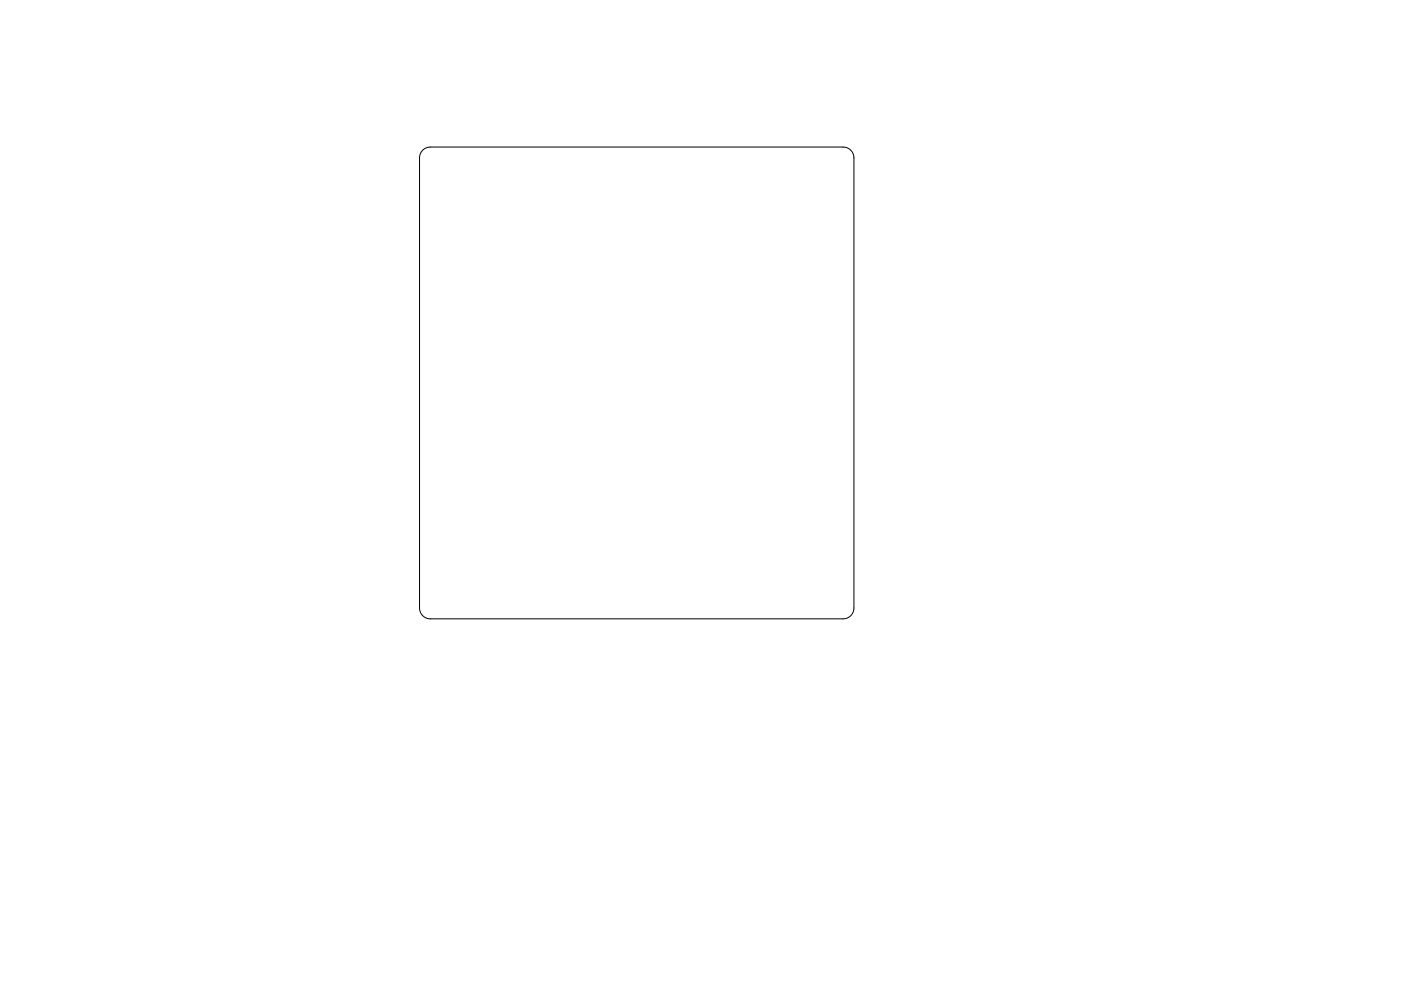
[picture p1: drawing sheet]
<svg xmlns="http://www.w3.org/2000/svg" width="297mm" height="210mm" viewBox="0 0 297 210" stroke-linecap="round" stroke-linejoin="round" font-family="sans-serif">
<path d="M89.6 31.9l.9-.6 .8-.1h87.4a2.3 2.3 0 0 1 2.3 2.3v95.5a2.3 2.3 0 0 1-2.3 2.3h-87.4a2.3 2.3 0 0 1-2.3-2.3v-95.5l.1-.8z" fill="none" stroke="#000" stroke-width=".21"/>
</svg>
